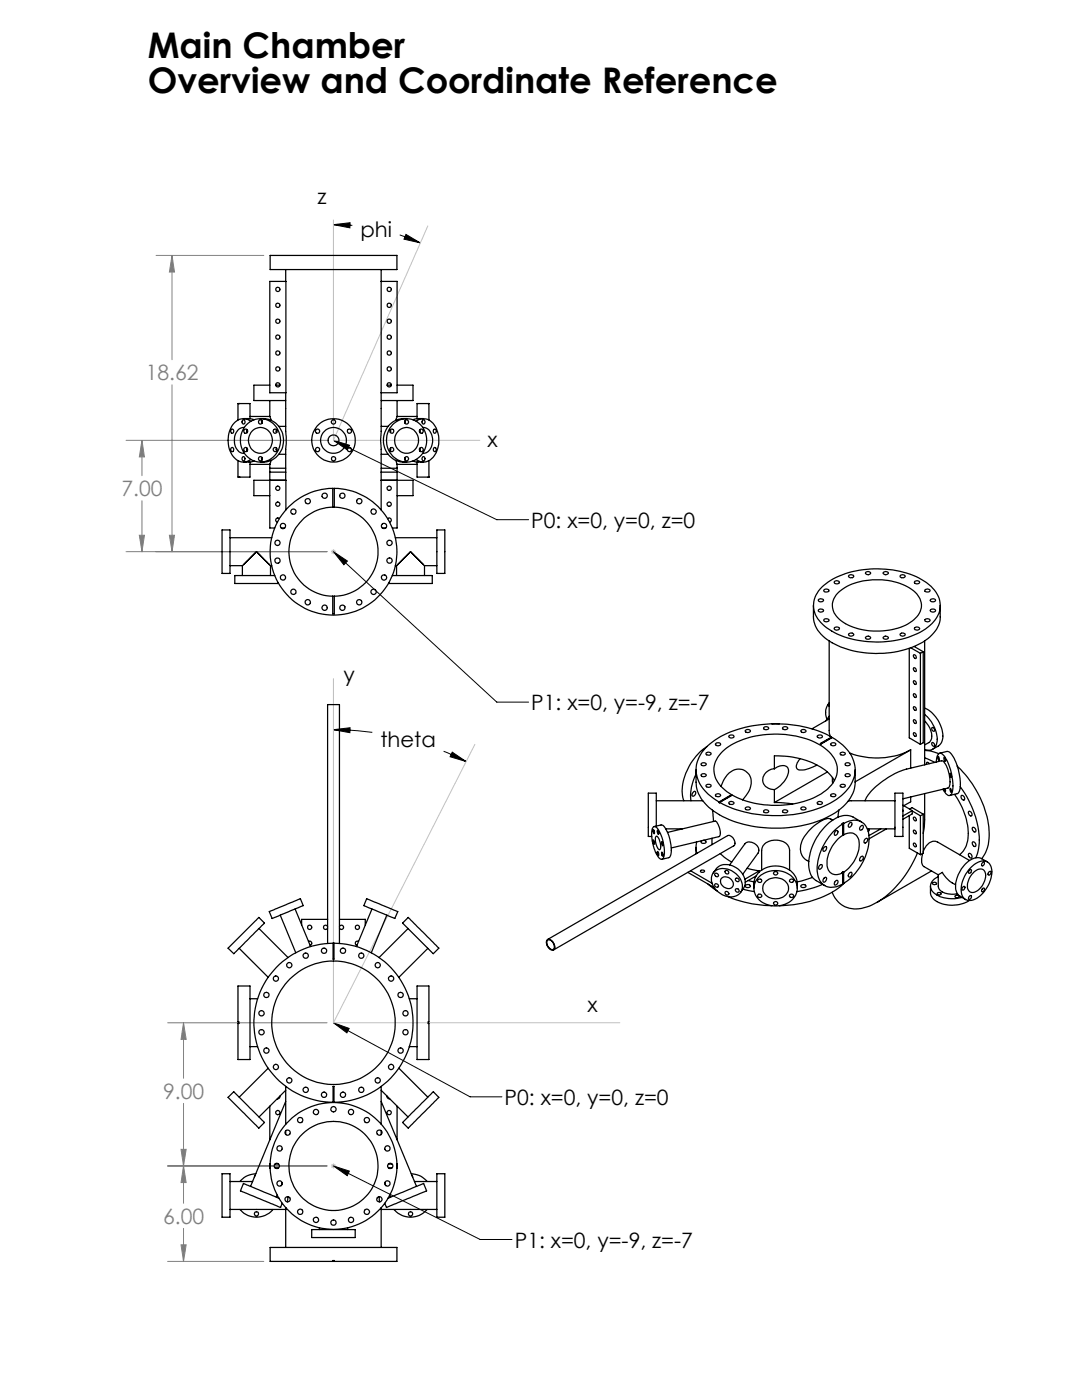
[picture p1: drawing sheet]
<svg xmlns="http://www.w3.org/2000/svg" width="216mm" height="279mm" viewBox="0 0 216 279" stroke-linecap="round" stroke-linejoin="round" font-family="sans-serif">
<defs><g id="words">
<g font-size="7.1">
<text x="29.5" y="11.6">Main Chamber</text>
<text x="29.5" y="18.6">Overview and Coordinate Reference</text>
</g>
<g font-size="4.2">
<text x="63.3" y="40.7">z</text>
<text x="71.9" y="47.2">phi</text>
<text x="97.3" y="89.2">x</text>
<text x="106" y="105.3">P0: x=0, y=0, z=0</text>
<text x="68.6" y="136.2">y</text>
<text x="106" y="141.8">P1: x=0, y=-9, z=-7</text>
<text x="75.9" y="149.1">theta</text>
<text x="117.3" y="202">x</text>
<text x="100.7" y="220.5">P0: x=0, y=0, z=0</text>
<text x="102.7" y="249">P1: x=0, y=-9, z=-7</text>
</g>
<g font-size="4.2" fill="#808080">
<text x="29.1" y="75.8">18.62</text>
<text x="24.2" y="99">7.00</text>
<text x="32.6" y="219.2">9.00</text>
<text x="32.6" y="244.2">6.00</text>
</g>
</g></defs>
<g fill="none" stroke="#000" stroke-width=".2">
<path d="M66.5 44.8l3.3-.4v1.1zM66.5 44.8l3.8 .2M79.8 46.9l4.1 1.6M81 46.8l2.9 1.7-3.3-.8zM66.5 87.9l3.2 1-.4 .9zM66.5 87.9l32.6 15.8h6.4M66.5 110.1l2.8 1.9-.7 .7zM66.5 110.1l32.6 30h6.4M66.5 145.6l3.3-.4v1zM66.5 145.6l3 .1 4.8 .5M88.5 149.9l4.5 2.1M90.2 150.1l2.8 1.9-3.2-1z"/>
<path d="M66.5 204.1l3.2 1.1-.5 .9zM66.5 204.1l27.3 14.8h6.4M66.5 232.7l3.2 1-.4 .9zM66.5 232.7l29.3 14.7h6.4"/>
</g>
<g fill="none" stroke="#808080" stroke-width=".2">
<path d="M31.2 51h21.4M34.3 51l.5 3.3h-1zM34.3 51v20.8M34.3 76.8v33.3M25.2 87.9h40.1M28.3 87.9l.5 3.3h-1zM28.3 87.9v7M28.3 99.9v10.2M25.2 110.1h40.1M27.8 106.8h1l-.5 3.3zM33.8 106.8h1l-.5 3.3zM33.4 204.1h31.9"/>
<path d="M36.6 204.1l.5 3.3h-1zM36.6 204.1v11.1M33.4 232.7h31.9M36.1 229.4h1l-.5 3.3zM36.6 232.7l.5 3.3h-1zM36.6 220.2v19.9M33.4 251.7h19.2M36.1 248.4h1l-.5 3.3zM36.6 245.1v6.6"/>
</g>
<g fill="none" stroke="#c0c0c0" stroke-width=".2">
<path d="M66.5 43.9v44M85.4 45.1l-18.9 42.8M66.5 87.9h29.2M66 110.1h1.1M66.2 109.7l.7 .8M66.5 109.6v1M66.9 109.7l-.7 .8M66.5 135.4v68.7M94.8 148.6l-28.3 55.5M66.5 204.1h57.2M66 232.7h1.1M66.2 232.3l.7 .7"/>
<path d="M66.5 232.2v1M66.9 232.3l-.7 .7"/>
</g>
<g fill="#000">
<path d="M81 46.8l2.9 1.7-3.3-.8zM66.5 44.8l3.3-.4v1.1zM90.2 150.1l2.8 1.9-3.2-1zM66.5 145.6l3.3-.4v1z"/>
<path d="M66.5 87.9l3.2 1-.4 .9zM66.5 110.1l2.8 1.9-.7 .7zM66.5 204.1l3.2 1.1-.5 .9zM66.5 232.7l3.2 1-.4 .9z"/>
</g>
<path d="M28.3 87.9l.5 3.3h-1zM27.8 106.8h1l-.5 3.3zM33.8 106.8h1l-.5 3.3zM34.3 51l.5 3.3h-1zM36.1 229.4h1l-.5 3.3zM36.6 204.1l.5 3.3h-1zM36.6 232.7l.5 3.3h-1zM36.1 248.4h1l-.5 3.3z" fill="#808080"/>
<g fill="none" stroke="#000" stroke-width=".25">
<path d="M53.8 56.2h3.2v22.2h-3.2zM53.9 51h25.3v2.8h-25.3zM57 53.8v2.4M76.1 53.8v32.6l-.1 1.2 .1 14.2M76.1 56.2h3.1v22.2h-3.1M53.8 76.9h-3.1v3h6.3M53.8 79.9v3.2M55 76.9h.8M57 78.4l.1 8.7-.1 8.7h-6.3v3.1h3.1M77.2 76.9h.9M79.2 76.9h3.2v3h-6.3M79.2 79.9v3.2"/>
<path d="M46.1 89.4a.35 .35 0 0 1 .5 .3 .35 .35 0 0 1-.5 .3zM46.2 85.7a.34 .34 0 0 1 .4 .4 .34 .34 0 0 1-.5 .2l-.1-.4zM47.5 91.9v3.3h2.4v-3M47.7 95.2h.1M47.7 80.5h.1M48.4 91.2a.35 .35 0 0 1 .5 .3 .35 .35 0 0 1-.5 .4l-.1-.3zM48.4 83.9a.35 .35 0 0 1 .5 .3 .35 .35 0 0 1-.5 .3l-.1-.4zM48.6 83.5h1.1l1 .3M48.8 85.3a2.38 2.38 0 0 0-2 2.9 2.11 2.11 0 0 0 2 2.3M49.2 84.7a4 4 0 0 1 4.3-.8 4 4 0 0 1 2.5 3.6 4 4 0 0 1-1.9 4.1 4 4 0 0 1-4.6-.3 4.5 4.5 0 0 1-.3-6.6zM49.3 85.8v.5M49.3 89.5v.5"/>
<path d="M49.9 83.6v-3.1h-2.4v3.3M49.9 92.7h3.9M49.9 83.1h3.9M50.1 84.1a2.58 2.58 0 0 0-4 1.3 5.1 5.1 0 0 0 1.4 6.5 2.23 2.23 0 0 0 2.6-.2M50.5 85.8a2.51 2.51 0 0 1 3.5 .7 2.51 2.51 0 0 1-.6 3.4 2.49 2.49 0 0 1-3.4-.4 2.49 2.49 0 0 1 .3-3.4zM50.7 92l-.9 .2h-1.2M52 83.5a4.3 4.3 0 0 1 4.6 4.4 4.3 4.3 0 0 1-4.6 4.3M52.3 84l-.1 .2 .1 .3M52.3 91.3l-.1 .2 .1 .3M53.8 83.1l.3 .8M53.8 95.8h3.2v6M53.8 93.5h3.2"/>
<path d="M53.8 94.2h3.2M54.1 91.9l-.3 .7v12.8h1M55.2 85.8l-.1 .2 .1 .3M55.2 89.5l-.1 .2 .1 .3M55.6 85.1h1.4M55.6 90.7h1.4M66.4 97.5a12.6 12.6 0 0 0-11 18.5 12.6 12.6 0 0 0 21.5 1.3 12.6 12.6 0 0 0-8.7-19.7l-1.5-.1M66.4 97.5h.3M66.4 97.5v3.7M66.7 97.5v3.7M76.1 85.1h1.4M76.1 90.7h1.4"/>
<path d="M76.1 93.5h3.1M76.1 94.2h3.1M77.9 89.5v.5M77.9 85.8v.5M78.4 84.7a4 4 0 0 1 4.4-.7 4 4 0 0 1 2.3 3.9 4 4 0 0 1-3.7 4.3 4 4 0 0 1-4.2-3.9 4.4 4.4 0 0 1 1.2-3.6zM79 91.9l.2 .8M79.2 95.8h-3.1h6.3v3.1h-3.2M79.2 83.1l-.2 .8M79.2 92.7v12.7h-.9M79.2 92.7h4M79.2 83.1h4M79.7 85.8a2.48 2.48 0 0 1 3.2 .4 2.48 2.48 0 0 1 .1 3.3 2.41 2.41 0 0 1-3.1 .6 2.41 2.41 0 0 1-1.1-2.9l.4-.9z"/>
<path d="M80.8 91.3v.5M80.8 84v.5M81.1 83.5a4.4 4.4 0 0 0-4.6 4.1 4.4 4.4 0 0 0 4 4.6h.6M82.4 92l.8 .2h1.3M83 84.1a2.58 2.58 0 0 1 4 1.3 5.2 5.2 0 0 1-1.4 6.5 2.23 2.23 0 0 1-2.6-.2M83.2 83.6v-3.1h2.4v3.3M83.7 89.5l.2 .1-.2 .4M83.7 85.8l.2 .2-.2 .3M84.3 91.2a.35 .35 0 0 1 .5 .3 .35 .35 0 0 1-.5 .4l-.1-.3zM84.3 85.3a2.38 2.38 0 0 1 2 2.9 2.11 2.11 0 0 1-2 2.3M84.3 83.9a.35 .35 0 0 1 .5 .3 .35 .35 0 0 1-.5 .3l-.1-.4zM84.5 83.5h-1.1l-1 .3"/>
<path d="M85.4 80.5h.1M85.4 95.2h.1M85.6 91.9v3.3h-2.4v-3M86.5 85.8a.34 .34 0 0 1 .5 0 .34 .34 0 0 1 0 .5 .34 .34 0 0 1-.5 0zM86.6 89.4a.38 .38 0 0 1 .5 .3 .38 .38 0 0 1-.5 .4l-.1-.3zM44.3 105.8h1.6v8.6h-1.6zM45.9 112.9h2.5M45.9 107.3h8.3M48.4 112.9v2M51.2 110.1l2.8 2.8M51.2 110.1l-2.8 2.8M51.2 110.1l2.6 2.6"/>
<path d="M51.2 110.1l-2.6 2.6M54 112.9h.2M54 112.9v2M54.8 114.9h-8v1.6h8.7v-.2M55.7 103.5a.42 .42 0 0 0-.6 .1 .42 .42 0 0 0 .3 .6M56.1 105.4h.7M66.4 101.2a8.9 8.9 0 0 0-8.8 8.9 8.9 8.9 0 0 0 8.8 8.9M66.4 119h.3M66.4 101.2h.3M66.4 119v3.5h.3v-3.5M66.7 101.2a8.9 8.9 0 0 1 8.7 8.9 8.9 8.9 0 0 1-8.7 8.9M76.3 105.4h.7"/>
<path d="M77.3 103.5a.43 .43 0 0 1 .7 .1 .43 .43 0 0 1-.2 .6M78.3 114.9h8v1.6h-8.7v-.2M78.9 112.9h.2M78.9 107.3h8.3M79.1 112.9v2M81.9 110.1l-2.8 2.8M81.9 110.1l2.8 2.8M81.9 110.1l-2.6 2.6M81.9 110.1l2.6 2.6M84.7 112.9h2.5M84.7 112.9v2M87.2 105.8h1.6v8.6h-1.6z"/>
<path d="M163.3 119.7a.64 .64 0 0 1 1 .1 .55 .55 0 0 1-.5 .3 .55 .55 0 0 1-.5-.4zM164 117.2a16.2 16.2 0 0 1 11.9-3.6 14.8 14.8 0 0 1 10.2 3.8 4.8 4.8 0 0 1-.5 7.4 16.9 16.9 0 0 1-12.3 3.3 14.6 14.6 0 0 1-9.5-3.9 4.7 4.7 0 0 1 .2-7zM164.4 117.8a.63 .63 0 0 1 1 .1 .66 .66 0 0 1-1 0zM166.5 116.1a.61 .61 0 0 1 1 .2 .56 .56 0 0 1-.6 .2 .56 .56 0 0 1-.4-.4zM167.4 118.1a12.8 12.8 0 0 1 11.6-1.9 6.7 6.7 0 0 1 4.7 3.7 3.6 3.6 0 0 1-1.7 4.1 13.4 13.4 0 0 1-14.1-.1 3.5 3.5 0 0 1-.5-5.8zM169.3 114.9a.61 .61 0 0 1 1.1 .2 .56 .56 0 0 1-.6 .2 .56 .56 0 0 1-.5-.4zM172.7 114.3a.58 .58 0 0 1 1 .1 .54 .54 0 0 1-.5 .3 .54 .54 0 0 1-.5-.4zM176.2 114.3a.61 .61 0 0 1 1.1 .1 .56 .56 0 0 1-.6 .3 .56 .56 0 0 1-.5-.4zM179.7 114.8a.48 .48 0 0 1 .6-.1 .48 .48 0 0 1 .3 .4 .51 .51 0 0 1-.6 .2 .51 .51 0 0 1-.4-.4zM182.6 116a.59 .59 0 0 1 .9 .3 .53 .53 0 0 1-.6 .2 .53 .53 0 0 1-.4-.4zM184.6 117.7a.58 .58 0 0 1 1 .2 .62 .62 0 0 1-1.1-.1zM185.7 119.7a.58 .58 0 0 1 1 .2 .61 .61 0 0 1-1.1-.1z"/>
<path d="M162.3 120.8v2.3a6.2 6.2 0 0 0 3.7 5.2 19.7 19.7 0 0 0 18.2-.2 6.3 6.3 0 0 0 3.4-5v-2.3M163.3 121.7a.57 .57 0 0 1 .6-.1 .57 .57 0 0 1 .4 .4 .57 .57 0 0 1-1-.3zM164.4 123.6a.54 .54 0 0 1 .6-.2 .54 .54 0 0 1 .4 .5 .58 .58 0 0 1-1-.2zM165.5 127.9v18l.2 1.1M166.5 125.3a.54 .54 0 0 1 .6-.2 .54 .54 0 0 1 .4 .5 .56 .56 0 0 1-1-.2zM169.4 126.5a.54 .54 0 0 1 .5-.2 .54 .54 0 0 1 .4 .5 .56 .56 0 0 1-1-.2zM172.7 127.2a.53 .53 0 0 1 .5-.2 .53 .53 0 0 1 .5 .4 .58 .58 0 0 1-1-.2zM176.2 127.2a.56 .56 0 0 1 .6-.2 .56 .56 0 0 1 .4 .4 .61 .61 0 0 1-1-.2zM179.6 126.5a.53 .53 0 0 1 .6-.2 .53 .53 0 0 1 .4 .5 .53 .53 0 0 1-.6 .2 .53 .53 0 0 1-.4-.5zM181.4 129.4v17.8l2.3 1.4M181.8 129.3l1.9 1.1M182.3 130.7a.44 .44 0 0 1 .5 .2 .44 .44 0 0 1-.2 .5 .63 .63 0 0 1-.3-.7z"/>
<path d="M182.3 133.3a.47 .47 0 0 1 .5 .2 .47 .47 0 0 1-.1 .5 .51 .51 0 0 1-.4-.7zM182.3 135.9a.48 .48 0 0 1 .4 .7 .51 .51 0 0 1-.4-.7zM182.3 138.5a.47 .47 0 0 1 .5 .2 .47 .47 0 0 1-.1 .5 .51 .51 0 0 1-.4-.7zM182.4 129l1.8 1.1M182.5 125.3a.56 .56 0 0 1 .6-.2 .56 .56 0 0 1 .4 .5 .61 .61 0 0 1-1-.2zM183.7 130.4v18.2M184.2 130.1l-.5 .3M184.2 130.1v18.1l-.5 .4M184.5 127.9v24.7M184.6 123.6a.57 .57 0 0 1 1 .3 .63 .63 0 0 1-1.1-.1zM185.7 121.7a.57 .57 0 0 1 1 .3 .63 .63 0 0 1-1.1-.2zM131 159.8h9.2"/>
<path d="M138.3 158.2l.2-.2a.42 .42 0 0 1 .4 .4 .42 .42 0 0 1-.4 .4l-.1 .1a.37 .37 0 0 1-.4-.3 .37 .37 0 0 1 .3-.4zM138.9 153.6v2.5a7.4 7.4 0 0 0 4.1 6.1 24.1 24.1 0 0 0 17.6 2.4 14.3 14.3 0 0 0 9.1-5.4l.8-1.8 .1-1v-2.8M138.9 154.5a9.2 9.2 0 0 0-1 5.3M139.9 152.4a.56 .56 0 0 1 .6-.2 .56 .56 0 0 1 .4 .4 .55 .55 0 0 1-.6 .2 .55 .55 0 0 1-.4-.4zM139.9 154.6a.56 .56 0 0 1 .6-.2 .56 .56 0 0 1 .4 .4 .55 .55 0 0 1-.6 .2 .55 .55 0 0 1-.4-.4zM140.9 150.3a.6 .6 0 0 1 1 .2 .62 .62 0 0 1-1-.1zM140.9 156.7a.58 .58 0 0 1 1 .2 .53 .53 0 0 1-.6 .2 .53 .53 0 0 1-.4-.4zM141.1 149a11.3 11.3 0 0 0-4.9 9.7l.3 1.1M142.7 148.5a.62 .62 0 0 1 1.1 .1 .61 .61 0 0 1-1.1-.1zM142.9 158.5a.48 .48 0 0 1 .5-.1 .48 .48 0 0 1 .3 .5 .51 .51 0 0 1-.5 .1 .51 .51 0 0 1-.4-.4zM143.9 157a4.1 4.1 0 0 1 3.6-3.5 2.64 2.64 0 0 1 2.1 3.9l-.5 1-.9 1.2M144.1 150a16.2 16.2 0 0 1 11.9-3.5 14.3 14.3 0 0 1 9.8 4 4.7 4.7 0 0 1-.6 6.9 16.5 16.5 0 0 1-12 3.3 14.4 14.4 0 0 1-9.3-3.7 4.7 4.7 0 0 1 .2-7z"/>
<path d="M145.5 146.9a.52 .52 0 0 1 .5-.3 .52 .52 0 0 1 .4 .5 .54 .54 0 0 1-.6 .2 .54 .54 0 0 1-.3-.4zM145.7 158.8l.1 .1-2.2 1.2M145.7 158.8l-2.2 1.3M145.7 158.9l-2.2 1.3M145.7 158.9h.1M145.7 158.8v.1M148.7 145.8a.56 .56 0 0 1 .6-.2 .56 .56 0 0 1 .4 .4 .55 .55 0 0 1-.5 .2 .55 .55 0 0 1-.5-.4zM152.4 145.2a.5 .5 0 0 1 .6-.2 .5 .5 0 0 1 .3 .5 .51 .51 0 0 1-.5 .2 .51 .51 0 0 1-.4-.5zM154 144.5h1.5M154.5 153.4v-2.6a15.5 15.5 0 0 1 11 3.6l1 1.4M154.5 153.4a2.17 2.17 0 0 0-2 1.2 2.17 2.17 0 0 0 .2 2.3l1 .6 .8 .1M154.5 153.4a1.91 1.91 0 0 1 2.7-.2 3.6 3.6 0 0 1-1.6 3.6l-1.1 .8"/>
<path d="M154.5 157.6v2.6M156.2 145.1a.55 .55 0 0 1 1 .3 .55 .55 0 0 1-.6 .2 .55 .55 0 0 1-.4-.4zM159.6 151.4a1.88 1.88 0 0 0-.5 2.1 3.5 3.5 0 0 0 3.1-.4l.8-.4M159.8 145.8a.52 .52 0 0 1 .6-.3 .52 .52 0 0 1 .4 .5 .63 .63 0 0 1-1-.2zM163.1 146.9a.52 .52 0 0 1 .6-.3 .52 .52 0 0 1 .3 .5 .54 .54 0 0 1-.5 .2 .54 .54 0 0 1-.4-.4zM165.1 154.1l-10.6 6.1M165.5 140.3a2.93 2.93 0 0 0-.5 3.2M165.5 140.7v.3M165.5 142.9l-.7 1M165.5 140.3l-.3 .3M165.5 143.5l-3.5 2M165.8 148.4a.56 .56 0 0 1 1 .2 .53 .53 0 0 1-.6 .2 .53 .53 0 0 1-.4-.4z"/>
<path d="M165.8 158.6a.58 .58 0 0 1 1 .2 .55 .55 0 0 1-.6 .2 .55 .55 0 0 1-.4-.4zM165.9 147.1a24.7 24.7 0 0 0-22.6 .2 8.2 8.2 0 0 0-4.4 5.7 6.9 6.9 0 0 0 3.4 6.3l1.2 .8M165.9 147.1l-2.2 1.3 .1 .1 2.3-1.3a8.1 8.1 0 0 1 4.5 6.1 7.3 7.3 0 0 1-3.7 6.3 24.3 24.3 0 0 1-19.2 2.2l-1.5-.4-2.6-1.3M165.9 147.2h.1M165.9 147.1v.1M165.9 147.2l-2.1 1.2M166.1 155.2l.1 1.1M167.7 156.7a.58 .58 0 0 1 1 .2 .53 .53 0 0 1-.6 .2 .53 .53 0 0 1-.4-.4zM167.7 150.3a.6 .6 0 0 1 1 .2 .62 .62 0 0 1-1.1-.1zM168.7 154.5a.48 .48 0 0 1 .6-.1 .48 .48 0 0 1 .3 .5 .51 .51 0 0 1-.6 .1 .51 .51 0 0 1-.3-.4zM168.7 152.3a.48 .48 0 0 1 .6-.1 .48 .48 0 0 1 .3 .5 .51 .51 0 0 1-.6 .2 .51 .51 0 0 1-.3-.5zM178.6 159.8h-8.9l-.5 .1"/>
<path d="M178.6 158.3h1.6v8.6h-1.6zM180.2 159.4l9-2.1a1.89 1.89 0 0 0 .3-1.9l-.4-2a2.04 2.04 0 0 0-1.2-1.6l-7 1.7a15 15 0 0 0-8.1 5.9l-.2 .4M181.7 149.6a15.1 15.1 0 0 1-12.2 .7M181.7 149.6l-11.1 6.4M181.7 159v1l-1.4 .8M181.7 149.6v3.7M182.3 141a.48 .48 0 0 1 .4 .8 .51 .51 0 0 1-.4-.8zM182.3 143.7a.47 .47 0 0 1 .5 .2 .47 .47 0 0 1-.1 .5 .51 .51 0 0 1-.4-.7zM182.3 146.2a.48 .48 0 0 1 .4 .8 .51 .51 0 0 1-.4-.8zM184.5 158.4v5.4l-.3 2.5M184.5 143.9a3.9 3.9 0 0 1 1.3 3.8l-.5 .5-.8 .5M184.5 141.3a6.2 6.2 0 0 1 3.5 6.5l-.6 1-1.3 .7"/>
<path d="M184.5 142.6a6.3 6.3 0 0 1 2.4 5.9 1.68 1.68 0 0 1-2.4 1.1M184.5 151.2l2 1M184.5 149.8l1.2 .1 1.6 .5M185.5 152.4l-.2-.1a.28 .28 0 0 0-.3-.2 .28 .28 0 0 0-.1 .4M185.9 145.2a.39 .39 0 0 1 .5 .2 .39 .39 0 0 1-.1 .5l-.3-.2zM185.9 148.2a.39 .39 0 0 1 .5 .2 .39 .39 0 0 1-.1 .5l-.3-.2zM186.8 152.1a1.52 1.52 0 0 1 .8-1.8 3.9 3.9 0 0 1 1.9 2.9 7.5 7.5 0 0 1 .3 5.4 .74 .74 0 0 1-1.2-.4l-.5-.7M187.2 151l.1 .1a.45 .45 0 0 1 0 .6l-.2-.5zM187.5 150.3l1.4-.3a2.2 2.2 0 0 1 1.6 1.7 10.4 10.4 0 0 1 .9 6.2l-.3 .5-1.6 .4M188.4 151.1l.1 .2a.41 .41 0 0 1 0 .6l-.2-.4zM188.6 157.4v.5l-.3-.5M189.6 154.3l.3 .5-.1 .4-.3-.6z"/>
<path d="M189.6 157.3l.3 .5-.1 .4-.3-.6zM190.5 158.5a12.3 12.3 0 0 1 2.4 9.8l-.7 1.5-.7 .8M191 152.9a19.9 19.9 0 0 1 6.4 14 7 7 0 0 1-1.5 4.4M191.6 157a17.6 17.6 0 0 1 3.7 12.4l-.6 1.8M191.8 158.8a.49 .49 0 0 1 .6 .2 .49 .49 0 0 1-.2 .7 .71 .71 0 0 1-.4-.9zM73.2 179.4l6.2 2.5-.6 1.4-6.2-2.5zM130.3 165.1a.69 .69 0 0 1 1.1 .5 8 8 0 0 1 1 5.6 .54 .54 0 0 1-.6 .3 .54 .54 0 0 1-.4-.4 7.2 7.2 0 0 1-1.1-6zM130.3 165.6l.3 .3-.1 .5zM130.3 167.7l.2 .2 .1 .6a.58 .58 0 0 1-.3-.8zM130.5 165l1.4-.4a1.42 1.42 0 0 1 1.1 1.2 7.1 7.1 0 0 1 .7 5.2l-1.6 .5M130.9 166.9a1.84 1.84 0 0 1 .9 1.9 .48 .48 0 0 1 .1 .5 .48 .48 0 0 1-.4 .2l-.4-.5-.3-.9v-.9zM131 164.9v-6.6h-1.6v8.6h.6"/>
<path d="M131.2 169.9l.2 .2a.34 .34 0 0 1-.1 .6zM131.2 165.7l.2 .5v.3l-.3-.6zM132 170.1a.59 .59 0 0 1 .2 .8zM132 168l.2 .1a.36 .36 0 0 1 0 .6zM132.9 165.4h3.3M133.2 166.1l9.5-2.2a2.89 2.89 0 0 1 1 2.4v.5l-.3 .2-9.5 2.2M137.2 174.1l5.4 3.1M137.8 173.8l4.3 2.5M138.9 169.1v1.3M139 168l-.1 1.3 .1 1M139.8 173.7a.38 .38 0 0 1 .5-.1 .38 .38 0 0 1 .2 .4 .39 .39 0 0 1-.4 .1 .39 .39 0 0 1-.3-.4zM140.3 167.7a.36 .36 0 0 1 .6 .2 .36 .36 0 0 1-.5 .4 .3 .3 0 0 1-.5-.1 .3 .3 0 0 1 .2-.4"/>
<path d="M141.3 176.5l1.8 1.3M142.1 167.3v1.3M142.2 161.7l.2 2.2M142.3 174.2l.6-.8a3.1 3.1 0 0 1 4.6 .2 2.92 2.92 0 0 1 .8 3.7l-.5 .8M142.5 174a3.6 3.6 0 0 1 5.3 1.6 2.23 2.23 0 0 1-.1 2.6 2.23 2.23 0 0 1-2.5 .7 3.7 3.7 0 0 1-3.2-4.1zM142.7 174.3a.38 .38 0 0 1 .6 .1 .38 .38 0 0 1-.2 .6l-.5-.3zM142.7 176.5a.37 .37 0 0 1 .6 0 .37 .37 0 0 1-.2 .6l-.5-.3zM143.5 160.1v.1M143.6 160.1v.1h-.1M143.7 170.4l.8 .7 1.5 .9M143.9 175.3a1.44 1.44 0 0 1 1.8 0 1.44 1.44 0 0 1 .5 1.6 1.46 1.46 0 0 1-2.4-.8zM144.8 177.9a.38 .38 0 0 1 .6 .2 .38 .38 0 0 1-.4 .5l-.3-.2z"/>
<path d="M144.8 173.7a.38 .38 0 0 1 .6 .2 .38 .38 0 0 1-.4 .5l-.3-.3zM145.2 178.9a24 24 0 0 0 8.8 1.9M145.5 160.1a.58 .58 0 0 1 .9 .2 .55 .55 0 0 1-.5 .3 .55 .55 0 0 1-.4-.5zM145.6 172.6l3-4.2a1.77 1.77 0 0 1 2.8 1.1l-.1 .7-3.1 4.3M146.8 177.5a.41 .41 0 0 1 .5 0 .41 .41 0 0 1 .1 .5 .48 .48 0 0 1-.6-.5zM148.2 177.4l2.3 .5M148.7 161.2a.56 .56 0 0 1 .6-.2 .56 .56 0 0 1 .4 .4 .55 .55 0 0 1-.5 .3 .55 .55 0 0 1-.5-.5zM148.8 176.7a.54 .54 0 0 1 .5-.2 .54 .54 0 0 1 .4 .5 .6 .6 0 0 1-1-.2zM149.1 173.3l2.4 .5M149.3 175.7l1.2 .3M150.4 177.3a4 4 0 0 1 4.6-4.5 4 4 0 0 1 4.1 4.5M150.8 174.8l-2.1 1.3"/>
<path d="M151.5 175a4.8 4.8 0 0 1 7.2 .9 3.3 3.3 0 0 1-2.4 4.7 4.5 4.5 0 0 1-5.8-2.6 3.1 3.1 0 0 1 1-3zM151.5 173.8l-2.9 1.7M151.5 173.8v.3M152 173.7v-3.9a2.5 2.5 0 0 1 3-2.1 2.4 2.4 0 0 1 2.6 2.1v3.9M152.4 161.8a.6 .6 0 0 1 1 .2 .62 .62 0 0 1-1-.1zM152.7 176a2.8 2.8 0 0 1 4.6 1 2.48 2.48 0 0 1-3.5 2.2 1.92 1.92 0 0 1-1.1-3.2zM154.5 160.2l3.7 .2M156.2 161.7a.59 .59 0 0 1 1 .3 .55 .55 0 0 1-.6 .2 .55 .55 0 0 1-.4-.4zM159.9 176.7a.52 .52 0 0 1 .5-.2 .52 .52 0 0 1 .4 .5 .56 .56 0 0 1-1-.2zM159.9 161.1a.48 .48 0 0 1 .6-.1 .48 .48 0 0 1 .3 .5 .51 .51 0 0 1-.6 .2 .51 .51 0 0 1-.4-.5zM162.1 175.1l-3 .9M163.1 160.1a.58 .58 0 0 1 1 .2 .55 .55 0 0 1-.6 .3 .55 .55 0 0 1-.4-.5z"/>
<path d="M163.6 172.6l.2-.1a.51 .51 0 0 1 .3 .6 .51 .51 0 0 1-.6 .4 .48 .48 0 0 1 .1-.9zM164.1 176.5a21.8 21.8 0 0 1-5.1 1.4M164.4 175.3l.3-.2a.49 .49 0 0 1 .2 .6 .49 .49 0 0 1-.6 .3zM164.5 169.1l.1-.1a.34 .34 0 0 1 .4 .2 .34 .34 0 0 1-.2 .4l-.1 .2a.3 .3 0 0 1-.4 .1 .3 .3 0 0 1-.1-.5zM166.2 163.7a1.8 1.8 0 0 0-2.4 .2 8.5 8.5 0 0 0-4 4.8 2.78 2.78 0 0 0 1.6 3.2M166.7 165.9a.31 .31 0 0 1 .4-.1 .31 .31 0 0 1 0 .5 .34 .34 0 0 1-.3 .4 .34 .34 0 0 1-.3-.3zM166.7 175.8a.29 .29 0 0 1 .4-.1 .29 .29 0 0 1 .1 .5 .42 .42 0 0 1-.3 .4 .42 .42 0 0 1-.4-.1zM167.4 161.7l-.2 1.4M168.1 164.5a11.1 11.1 0 0 0-5 9.8 2.94 2.94 0 0 0 4.6 2.3l.4-.1v-2.3M168.1 164.5v2.2a6.9 6.9 0 0 0-3 6.4 1.86 1.86 0 0 0 3 1.1M168.2 176.2l-.1 .1M168.2 164.3l-.2 .1 .1 .1"/>
<path d="M168.2 166.5l-.1 .1M168.2 174l-.2 .1 .1 .1M168.2 176.2l.1 .1M168.2 164.3h.1M168.2 166.5l.1 .1M168.2 174l.1 .1M168.2 164.3v2.2M168.2 174v2.2M168.3 164.3a3.2 3.2 0 0 1 4.4 .4 6.7 6.7 0 0 1 0 6.2 11.9 11.9 0 0 1-4.4 5.4M168.3 166.6a1.97 1.97 0 0 1 2.3-.1 1.97 1.97 0 0 1 .8 2.2 7.2 7.2 0 0 1-3.1 5.4M168.3 164.3v2.3M168.3 174.1v2.2"/>
<path d="M168.5 176.2a18.7 18.7 0 0 1-11.8 4.5l-1.2 .1M169.5 174.2a.28 .28 0 0 1 .4-.1 .28 .28 0 0 1 .1 .5 .4 .4 0 0 1-.3 .4 .4 .4 0 0 1-.4-.1zM169.5 164.2a.3 .3 0 0 1 .5 .1 .3 .3 0 0 1-.1 .4l-.1 .3a.29 .29 0 0 1-.5 0 .29 .29 0 0 1 0-.4zM171.6 165l.1-.1a.32 .32 0 0 1 .5-.1 .32 .32 0 0 1 0 .5 .34 .34 0 0 1-.3 .4 .34 .34 0 0 1-.4-.4zM171.7 171a.34 .34 0 0 1 .6 0 .34 .34 0 0 1-.1 .5l-.2 .2a.28 .28 0 0 1-.4 0 .28 .28 0 0 1 0-.4zM171.9 164l-1.7-.9a4.1 4.1 0 0 0-4.4 .8 11 11 0 0 0-4.3 9.6 2.9 2.9 0 0 0 1.4 2.3l1.7 .9M172.6 167.5a.31 .31 0 0 1 .5-.1 .31 .31 0 0 1-.1 .5 .35 .35 0 0 1-.5 .3 .35 .35 0 0 1 0-.6zM175.8 165.4l-2.4 1.4M176.9 165.4l-3.5 2M178.6 165.4h-5.5l.4 .2-.1 .2-.2 .1M180.2 161.7v.2M180.2 160.7l1.8 1.1"/>
<path d="M181.4 162.8v6.5l2.3 1.3M181.5 161.5l.5-.3 2.2 1.3M182 161.8l-1.8 1M182 161.8v.6l-1.8 1.1M182 161.9l1.7 .9M182.3 163.1a.4 .4 0 0 1 .5 .2 .4 .4 0 0 1-.2 .5l-.3-.3zM182.3 165.7a.42 .42 0 0 1 .5 .2 .42 .42 0 0 1-.1 .5 .57 .57 0 0 1-.4-.7zM182.3 168.3a.4 .4 0 0 1 .5 .2 .4 .4 0 0 1-.2 .5l-.3-.3zM183.1 170.2a20.2 20.2 0 0 1-9.1 10.4 6 6 0 0 1-6.1-.1l-1.3-1.3-.5-1.1M183.7 162.8v7.8M184.1 170.3v.2a2.48 2.48 0 0 0 .2 2.4l2.9 1.7M184.2 162.5v7.8l-.5 .3"/>
<path d="M184.2 162.5l-.5 .3M185.7 176.8v1.4a2.94 2.94 0 0 0 2.7 2.3 6.6 6.6 0 0 0 5-.8M185.9 173.8l-10.9 6.3M186.1 176.2a.38 .38 0 0 1 .4-.2 .38 .38 0 0 1 .3 .5 .41 .41 0 0 1-.4 .1 .41 .41 0 0 1-.3-.4zM187 178.3a.43 .43 0 0 1 .5-.2 .43 .43 0 0 1 .3 .4 .46 .46 0 0 1-.8-.2zM187.1 168.1a1.89 1.89 0 0 0-2.6 1.2l-.3 .6M187.1 168.1l6.4 3.6M187.2 174.6l.8-.5a5.9 5.9 0 0 0 2.7 2.5M187.2 174.6v2.2a2.13 2.13 0 0 0 2.4 1.6h1.4M187.2 174.9a1.97 1.97 0 0 0-1.2 2.9 5.9 5.9 0 0 0 5.9 1.3M190.6 178.8a.4 .4 0 0 1 .5-.2 .4 .4 0 0 1 .2 .4 .39 .39 0 0 1-.5 .2 .39 .39 0 0 1-.2-.4zM192.1 177l.2-.1a.4 .4 0 0 1 .2 .5 .4 .4 0 0 1-.5 .2z"/>
<path d="M193.3 170.4a.5 .5 0 0 1 .6 .2 .5 .5 0 0 1-.2 .6 .66 .66 0 0 1-.4-.8zM193.3 161.9a.57 .57 0 0 1 .6 .3 .57 .57 0 0 1-.1 .6 .64 .64 0 0 1-.5-.9zM193.5 173.4a3.2 3.2 0 0 1 3.5-1.4 2.96 2.96 0 0 1 .7 3.5 6 6 0 0 1-3.9 4.2 1.83 1.83 0 0 1-2-2.2 6.9 6.9 0 0 1 1.7-4.1zM193.5 178.8h.1a.39 .39 0 0 1 .2 .4 .39 .39 0 0 1-.4 .3l-.1-.3zM193.5 173.6l.1-.1a.4 .4 0 0 1 .2 .5 .4 .4 0 0 1-.5 .2v-.3zM194.1 168.1a.5 .5 0 0 1 .5 .2 .5 .5 0 0 1-.1 .6 .66 .66 0 0 1-.4-.8zM194.1 165.1a.53 .53 0 0 1 .6 .3 .53 .53 0 0 1-.2 .7 .66 .66 0 0 1-.4-1zM194.4 174a1.3 1.3 0 0 1 2.1 0 3.4 3.4 0 0 1-2.6 4.1 1.38 1.38 0 0 1-.8-1.9 4.6 4.6 0 0 1 1.3-2.2zM196 172.3l.3-.3a.39 .39 0 0 1 0 .6 .39 .39 0 0 1-.4 .1zM196.1 177.3l.1-.1a.39 .39 0 0 1 .2 .5 .39 .39 0 0 1-.4 .3l-.1-.3zM197 172l-1.1-.6a2.76 2.76 0 0 0-3.2 1 5.9 5.9 0 0 0-1.8 5.8l.5 .6 1.3 .7M197.3 174.1l.3-.2a.39 .39 0 0 1 .1 .5 .39 .39 0 0 1-.5 .2z"/>
<path d="M45.5 189.2l6.1-6.1 1.2 1.1-6.1 6.1zM47.5 196.8h2.4v14.7h-2.4v-7.2h.2v-.4h-.2zM47.7 189.3l5.8 5.8M49.9 199.3h1.5M51.7 185.3l5.8 5.8M53.7 181.9l6.2-2.5 .6 1.3-6.2 2.6zM55.9 182.6l3.1 7.5M58.9 181.4l3.1 7.5M61.6 187.9a.43 .43 0 0 1 .6 .2 .43 .43 0 0 1-.3 .6M65.4 184.9a.42 .42 0 0 0-.7-.2 .42 .42 0 0 0 0 .7 .42 .42 0 0 0 .7-.2M65.4 188.3v-47.7h2.3v47.7M65.4 183.5h-5.2v1.1"/>
<path d="M66.5 188.2a15.9 15.9 0 0 0-15.8 15.9 15.9 15.9 0 0 0 15.8 15.9M66.5 188.2h.1M66.5 188.2v3.2h.1v-3.2M66.6 188.2a15.9 15.9 0 0 1 15.8 15.9 15.9 15.9 0 0 1-15.8 15.9M67.7 184.9a.42 .42 0 0 1 .7-.2 .42 .42 0 0 1 0 .7 .42 .42 0 0 1-.7-.2M67.7 183.5h5.2v1.1M71.5 187.9a.43 .43 0 0 0-.6 .2 .43 .43 0 0 0 .3 .6M74.2 181.4l-3.1 7.5M77.2 182.6l-3.1 7.5M81.4 185.3l-5.8 5.8M81.5 183.1l6.1 6.1-1.1 1.1-6.2-6.1zM81.7 199.3h1.5"/>
<path d="M83.2 196.8h2.4v7.1h-.2v.4h.2v7.2h-2.4zM85.4 189.3l-5.8 5.8M109.1 187.6a1.08 1.08 0 0 1 1.5 1 .64 .64 0 0 1-.1 1 .64 .64 0 0 1-1-.4 1.44 1.44 0 0 1-.4-1.6zM109.2 187.7a.96 .96 0 0 1 1.4 .9 .59 .59 0 0 1-.2 .9 .59 .59 0 0 1-.9-.4 1.43 1.43 0 0 1-.3-1.4zM109.3 187.5l35.9-20.7a1.4 1.4 0 0 1 1.2 2l-35.9 20.8M46.6 217.9l6.2 6.1-1.2 1.1-6.1-6.1zM49.9 208.9h1.5M53.5 213.2l-5.8 5.8M55.8 218.8v.3l-.4 .2M57 216.8v7.6M57 217.6l-5.3 5.3M57 219.8l-7 17"/>
<path d="M66.5 220h.1M66.5 220v-3.2h.1v3.2M76.1 216.8v7.6M76.1 217.6l5.3 5.3M76.1 219.8l7 17M77.3 218.8v.2l.5 .3M79.6 213.2l5.8 5.8M81.7 208.9h1.5M44.3 234.2h1.6v8.7h-1.6zM45.9 235.8h4.5M50.9 234.6l-.1 .3M51 234.2a4.3 4.3 0 0 0-3.1 1.6"/>
<path d="M53.8 220.8v6.7M53.9 232.3v.8M54.9 233.1h.7M54.9 232.3h.7M55.3 238.5l-.2 .4M55.7 239.1l-7.1-2.9-.6 1.5 8 3.3 .3-.9M56.3 236.1l-.2 .5M57 225.7v.7M57.4 238.8v1.1M75.7 238.8v1.1M76.1 225.7v.7M76.8 236.1l.2 .5"/>
<path d="M77.4 239.1l7.1-2.9 .6 1.5-8 3.3-.3-.9M77.5 233.1h.7M77.5 232.3h.7M77.8 238.5l.1 .4M79.2 233.1h.1M79.2 232.3h.1M79.2 220.8v6.7M79.2 232.3v.8M82.1 234.2a4.3 4.3 0 0 1 3.1 1.6M82.2 234.6l.1 .3M82.7 235.8h4.5M82.9 221.4l3.6-3.5 1.1 1.1-6.1 6.1-1.2-1.1z"/>
<path d="M87.2 234.2h1.6v8.7h-1.6zM45.9 241.4h11.1M47.9 241.4a4.3 4.3 0 0 0 6.6 0M57 241.4v7.6M57.1 241.1l-.1 .3M62.2 245.4h8.7v1.6h-8.7zM63.7 245v.4M66.4 251.7h-12.5v-2.7h25.3v2.7h-12.5M66.4 251.7v-.1h.3v.1M66.4 251.7h.3M69.4 245v.4M76 241.1l.1 .3"/>
<path d="M76.1 241.4v7.6M76.1 241.4h11.1M78.6 241.4a4.3 4.3 0 0 0 6.6 0"/>
<circle cx="55.4" cy="57.8" r=".42"/>
<circle cx="77.6" cy="57.8" r=".42"/>
<circle cx="55.4" cy="64.1" r=".42"/>
<circle cx="55.4" cy="73.6" r=".42"/>
<circle cx="55.4" cy="70.5" r=".42"/>
<circle cx="55.4" cy="60.9" r=".42"/>
<circle cx="55.4" cy="67.3" r=".42"/>
<circle cx="55.4" cy="76.8" r=".42"/>
<circle cx="77.6" cy="64.1" r=".42"/>
<circle cx="77.6" cy="70.5" r=".42"/>
<circle cx="77.6" cy="60.9" r=".42"/>
<circle cx="77.6" cy="67.3" r=".42"/>
<circle cx="77.6" cy="73.6" r=".42"/>
<circle cx="77.6" cy="76.8" r=".42"/>
<circle cx="49" cy="86.1" r=".41"/>
<circle cx="49.1" cy="89.7" r=".41"/>
<circle cx="52" cy="91.6" r=".4"/>
<circle cx="52" cy="84.2" r=".41"/>
<circle cx="54.9" cy="86.1" r=".41"/>
<circle cx="54.9" cy="89.7" r=".4"/>
<circle cx="55.4" cy="97.4" r=".42"/>
<circle cx="63.4" cy="89.7" r=".43"/>
<circle cx="63.4" cy="86.1" r=".43"/>
<circle cx="64.8" cy="98.9" r=".52"/>
<circle cx="66.5" cy="87.9" r="4.3"/>
<circle cx="66.5" cy="84.2" r=".42"/>
<circle cx="66.5" cy="91.5" r=".42"/>
<circle cx="66.5" cy="87.9" r="2.59"/>
<circle cx="66.5" cy="87.9" r="1.07"/>
<circle cx="68.3" cy="98.9" r=".52"/>
<circle cx="69.7" cy="86.1" r=".42"/>
<circle cx="69.7" cy="89.7" r=".42"/>
<circle cx="77.6" cy="97.4" r=".42"/>
<circle cx="78.2" cy="89.7" r=".4"/>
<circle cx="78.2" cy="86.1" r=".42"/>
<circle cx="81.1" cy="84.2" r=".41"/>
<circle cx="81.2" cy="91.6" r=".4"/>
<circle cx="84" cy="89.7" r=".41"/>
<circle cx="84.1" cy="86.1" r=".4"/>
<circle cx="55.4" cy="108.4" r=".51"/>
<circle cx="55.4" cy="111.9" r=".54"/>
<circle cx="55.4" cy="100.6" r=".42"/>
<circle cx="56.5" cy="105" r=".53"/>
<circle cx="56.5" cy="115.2" r=".53"/>
<circle cx="58.5" cy="102.1" r=".52"/>
<circle cx="58.6" cy="118.1" r=".53"/>
<circle cx="61.4" cy="100" r=".52"/>
<circle cx="71.7" cy="100" r=".53"/>
<circle cx="74.5" cy="118.1" r=".53"/>
<circle cx="74.6" cy="102.1" r=".53"/>
<circle cx="76.6" cy="105" r=".52"/>
<circle cx="76.6" cy="115.2" r=".52"/>
<circle cx="77.6" cy="100.6" r=".42"/>
<circle cx="77.7" cy="111.9" r=".54"/>
<circle cx="77.7" cy="108.3" r=".53"/>
<circle cx="61.4" cy="120.2" r=".53"/>
<circle cx="64.8" cy="121.3" r=".52"/>
<circle cx="68.3" cy="121.3" r=".54"/>
<circle cx="71.7" cy="120.2" r=".53"/>
<circle cx="147.1" cy="175.6" r=".36"/>
<circle cx="151.6" cy="175.8" r=".39"/>
<circle cx="151.6" cy="178.8" r=".4"/>
<circle cx="154.8" cy="174.3" r=".39"/>
<circle cx="157.9" cy="175.8" r=".38"/>
<circle cx="158" cy="178.8" r=".38"/>
<circle cx="53.2" cy="198.6" r=".52"/>
<circle cx="55.1" cy="195.3" r=".51"/>
<circle cx="57.7" cy="192.6" r=".52"/>
<circle cx="61" cy="190.7" r=".52"/>
<circle cx="61.8" cy="185.1" r=".42"/>
<circle cx="64.7" cy="189.8" r=".52"/>
<circle cx="68.4" cy="189.8" r=".52"/>
<circle cx="71.3" cy="185.1" r=".42"/>
<circle cx="72.1" cy="190.7" r=".51"/>
<circle cx="75.4" cy="192.6" r=".51"/>
<circle cx="78" cy="195.3" r=".52"/>
<circle cx="79.9" cy="198.6" r=".52"/>
<circle cx="154.7" cy="180.3" r=".39"/>
<circle cx="52.2" cy="206" r=".52"/>
<circle cx="52.2" cy="202.2" r=".54"/>
<circle cx="53.2" cy="209.7" r=".54"/>
<circle cx="55.1" cy="212.9" r=".51"/>
<circle cx="57.7" cy="215.6" r=".52"/>
<circle cx="61" cy="217.5" r=".52"/>
<circle cx="64.7" cy="218.5" r=".54"/>
<circle cx="66.6" cy="204.1" r="12.3"/>
<circle cx="68.4" cy="218.5" r=".54"/>
<circle cx="72.1" cy="217.5" r=".51"/>
<circle cx="75.4" cy="215.6" r=".51"/>
<circle cx="78" cy="212.9" r=".52"/>
<circle cx="79.9" cy="209.7" r=".54"/>
<circle cx="80.9" cy="206" r=".51"/>
<circle cx="80.9" cy="202.2" r=".53"/>
<circle cx="55.2" cy="232.7" r=".54"/>
<circle cx="55.4" cy="222" r=".42"/>
<circle cx="55.8" cy="229.2" r=".53"/>
<circle cx="55.8" cy="236.2" r=".53"/>
<circle cx="57.4" cy="239.3" r=".53"/>
<circle cx="57.4" cy="226" r=".52"/>
<circle cx="59.9" cy="223.6" r=".53"/>
<circle cx="63.1" cy="221.9" r=".52"/>
<circle cx="66.5" cy="221.4" r=".52"/>
<circle cx="66.5" cy="232.7" r="8.9"/>
<circle cx="66.5" cy="232.7" r="12.7"/>
<circle cx="70" cy="221.9" r=".53"/>
<circle cx="73.2" cy="223.6" r=".53"/>
<circle cx="75.7" cy="226" r=".51"/>
<circle cx="75.7" cy="239.3" r=".52"/>
<circle cx="77.3" cy="236.2" r=".54"/>
<circle cx="77.3" cy="229.2" r=".54"/>
<circle cx="77.6" cy="222" r=".42"/>
<circle cx="77.9" cy="232.7" r=".54"/>
<circle cx="51.2" cy="242.2" r=".42"/>
<circle cx="59.9" cy="241.8" r=".53"/>
<circle cx="63.1" cy="243.4" r=".52"/>
<circle cx="66.5" cy="244" r=".52"/>
<circle cx="70" cy="243.5" r=".53"/>
<circle cx="73.2" cy="241.8" r=".53"/>
<circle cx="81.9" cy="242.3" r=".42"/>
</g>
<use href="#words"/>
</svg>
